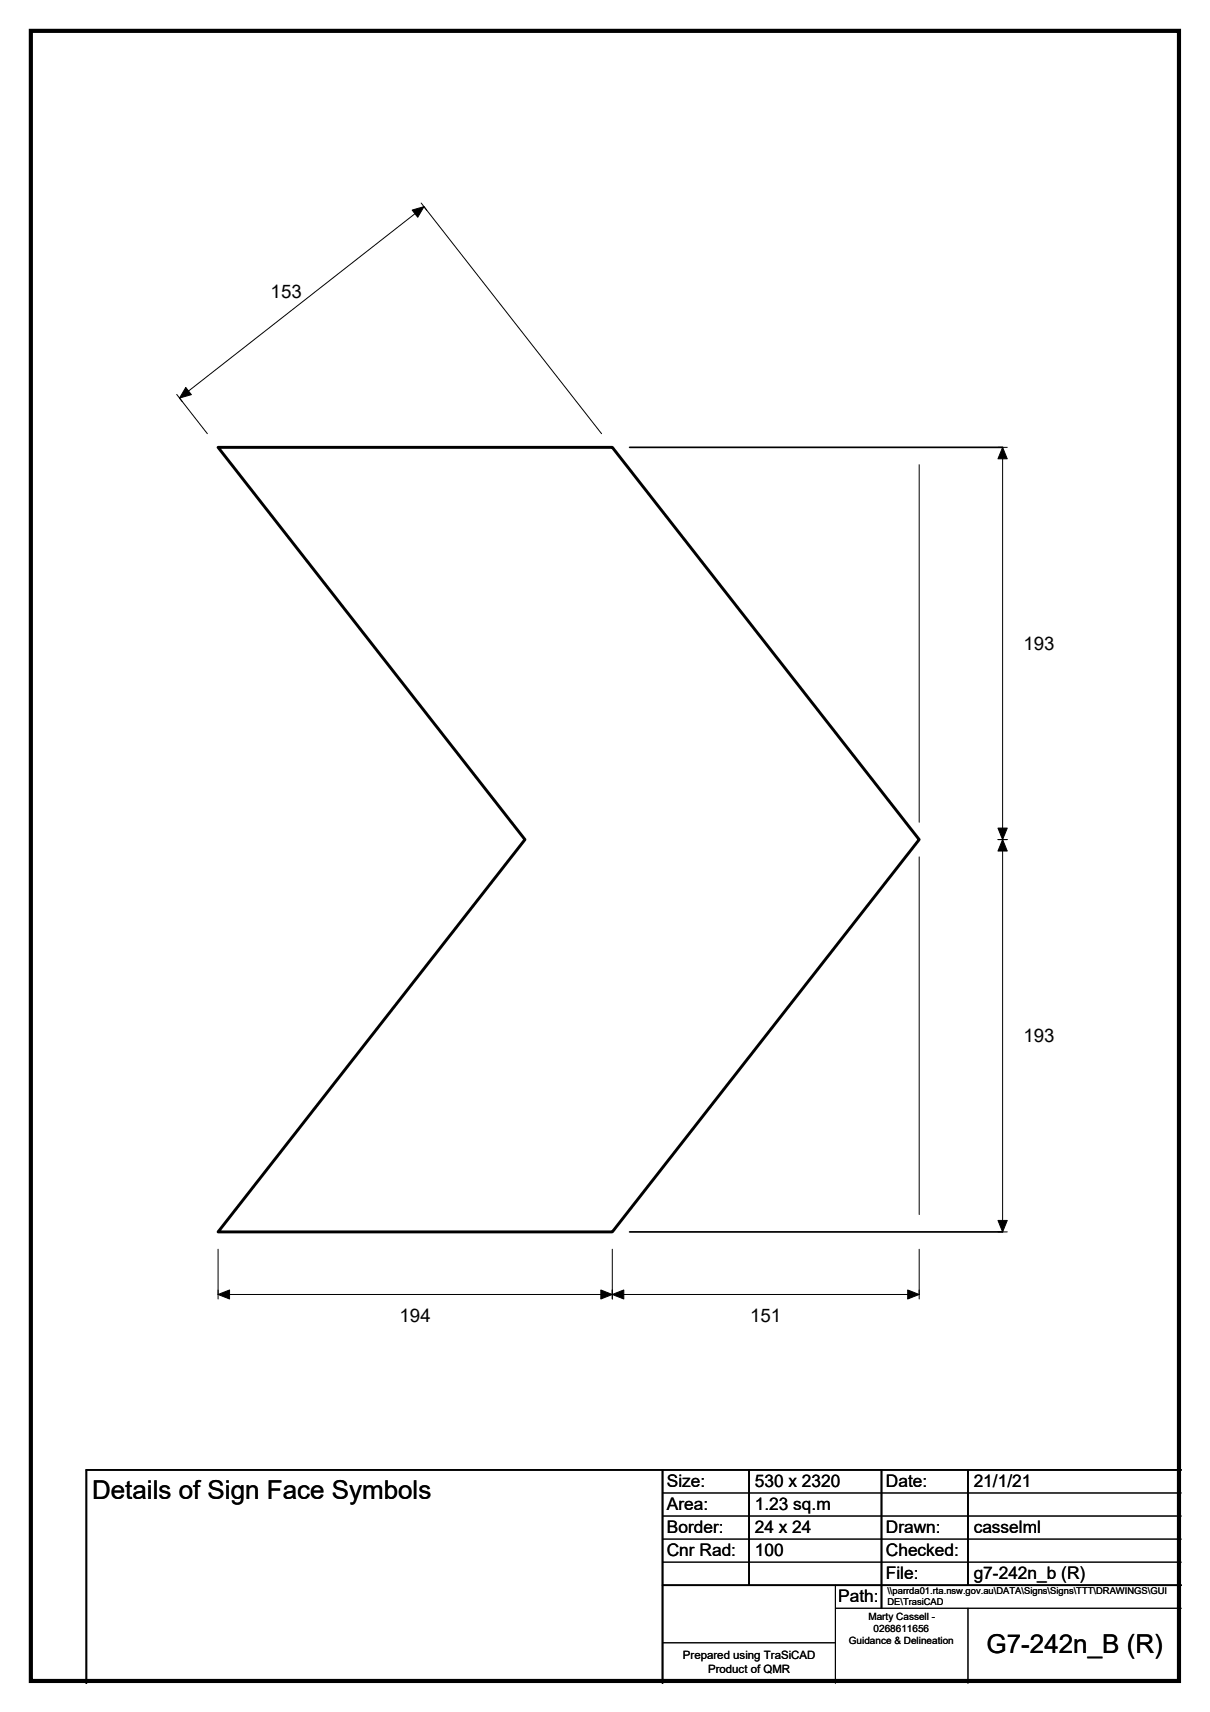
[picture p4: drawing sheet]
<svg xmlns="http://www.w3.org/2000/svg" width="210mm" height="297mm" viewBox="0 0 210 297" stroke-linecap="round" stroke-linejoin="round" font-family="sans-serif">
<defs><g id="words">
<g font-size="4.5">
<text x="16" y="260.1">Details of Sign Face Symbols</text>
<text x="171.2" y="286.9">G7-242n_B (R)</text>
</g>
<g font-size="3.2">
<text x="47" y="51.8">153</text>
<text x="177.6" y="112.7">193</text>
<text x="177.6" y="180.8">193</text>
<text x="69.3" y="229.3">194</text>
<text x="130.2" y="229.3">151</text>
</g>
<g font-size="3">
<text x="115.7" y="258">Size:</text>
<text x="131" y="258">530 x 2320</text>
<text x="153.7" y="258">Date:</text>
<text x="169" y="258">21/1/21</text>
<text x="115.7" y="262">Area:</text>
<text x="131" y="262">1.23 sq.m</text>
<text x="115.7" y="266">Border:</text>
<text x="115.7" y="270">Cnr Rad:</text>
<text x="131" y="266">24 x 24</text>
<text x="131" y="270">100</text>
<text x="153.7" y="266">Drawn:</text>
<text x="153.7" y="270">Checked:</text>
<text x="169" y="266">casselml</text>
<text x="153.7" y="274">File:</text>
<text x="169" y="274">g7-242n_b (R)</text>
<text x="145.5" y="278">Path:</text>
</g>
<g font-size="2">
<text x="118.5" y="287.8">Prepared using TraSiCAD</text>
<text x="122.9" y="290.2">Product of QMR</text>
</g>
<g font-size="1.7">
<text x="150.7" y="281.1">Marty Cassell -</text>
<text x="147.3" y="285.2">Guidance &amp; Delineation</text>
<text x="151.6" y="283.1">0268611656</text>
</g>
<g font-size="1.6">
<text x="154" y="276.6">\\parrda01.rta.nsw.gov.au\DATA\Signs\Signs\TTT\DRAWINGS\GUI</text>
<text x="154" y="278.5">DE\TrasiCAD</text>
</g>
</g></defs>
<path d="M109.3 77.6h64.7M109.3 213.7h64.7M115 255v37M130 255v20M153 255v24M168 255v20M205 255h-190v37M115 275h90" fill="none" stroke="#000" stroke-width=".3"/>
<g fill="none" stroke="#000" stroke-width=".17">
<path d="M73.1 35.2l1 1.3M30.7 68.4l.9 1.3M36 75.2l-4.8-6.1 42.4-33.2 30.8 39.3M173.2 77.6h1.6M174 77.6v136.1M159.5 80.6v62.1M159.5 148.7v62M173.2 145.7h1.6M37.8 216.7v8.7M106.3 216.7v8.7M159.5 216.7v8.7M173.2 213.7h1.6"/>
<path d="M159.5 224.6h-121.7M115 259h90M115 263h90M115 267h90M115 271h90M145 279h60M145 275v17M168 279v13M115 285h30"/>
</g>
<path d="M71.5 36.4l2.1-.5-1.1 1.8zM32.2 67.2l1 1.3-2 .6zM174 77.6l.8 2h-1.6zM173.2 143.7h1.6l-.8 2zM174 145.7l.8 2h-1.6zM173.2 211.8h1.6l-.8 1.9zM37.8 224.6l2-.8v1.6zM104.3 223.8l2 .8-2 .8zM106.3 224.6l1.9-.8v1.6zM157.5 223.8l2 .8-2 .8z" fill="#000" stroke="#000" stroke-width=".17"/>
<path d="M37.8 77.6h68.5l53.2 68.1-53.2 68h-68.5l53.3-68z" fill="none" stroke="#000" stroke-width=".51"/>
<path d="M5.4 5.4h199.2v286.3h-199.2z" fill="none" stroke="#000" stroke-width=".72"/>
<use href="#words"/>
</svg>
